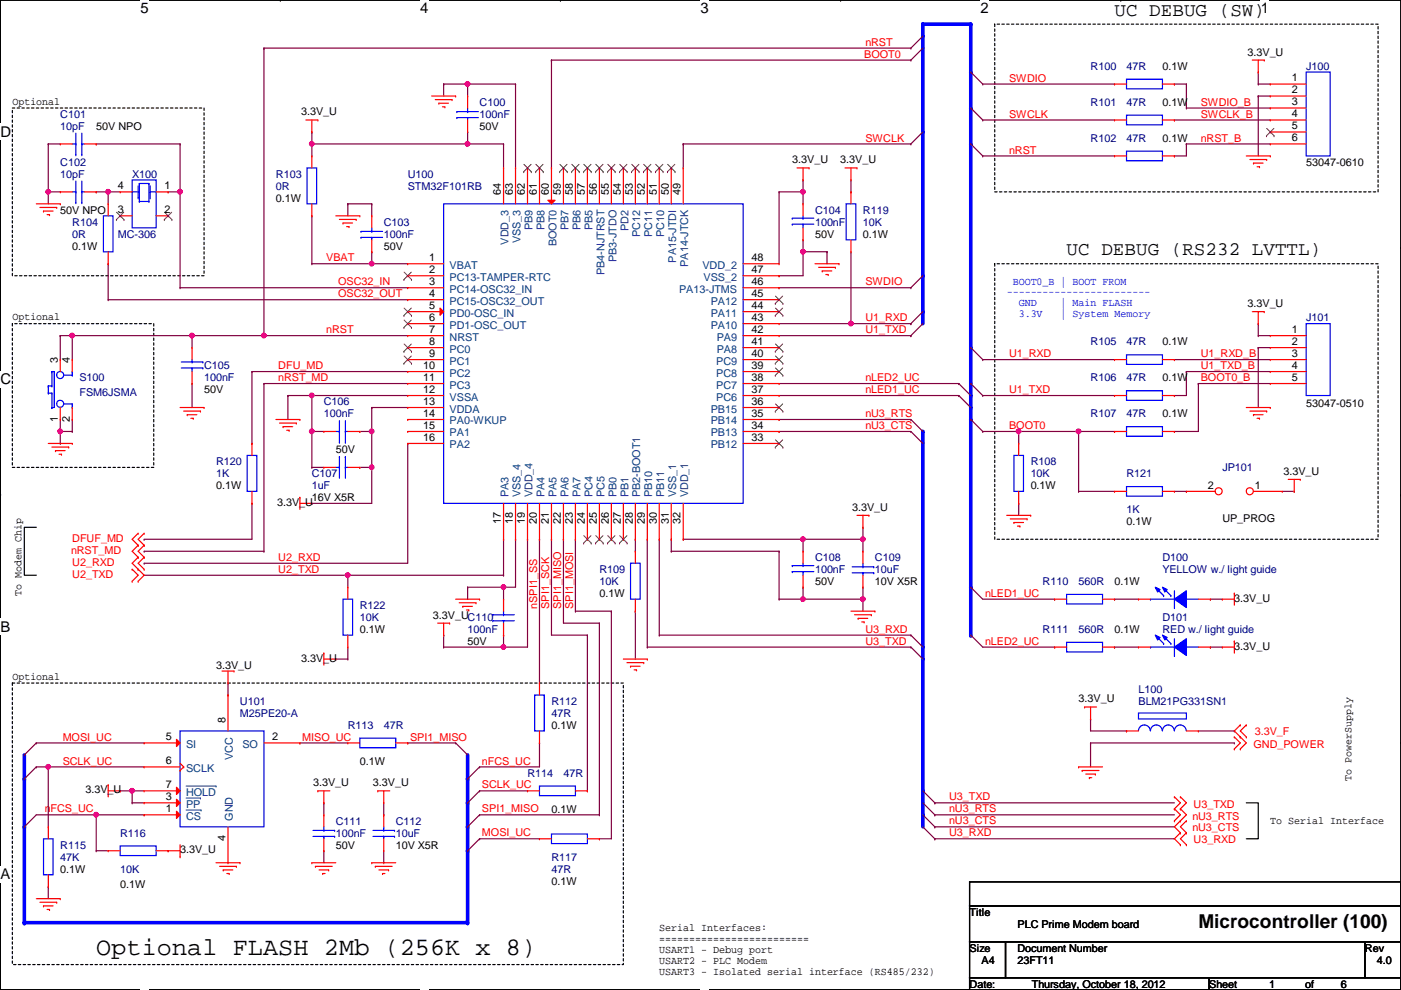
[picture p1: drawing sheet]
<svg xmlns="http://www.w3.org/2000/svg" width="297mm" height="210mm" viewBox="0 0 297 210" stroke-linecap="round" stroke-linejoin="round" font-family="sans-serif">
<defs><g id="words">
<text font-size="5.3" x="20.4" y="202.4">Optional FLASH 2Mb (256K x 8)</text>
<g font-size="4.1">
<text x="236.3" y="3.3">UC DEBUG (SW)</text>
<text x="226.1" y="54.1">UC DEBUG (RS232 LVTTL)</text>
<text x="254.1" y="196.8">Microcontroller (100)</text>
</g>
<g font-size="3.1">
<text x="29.8" y="2.8">5</text>
<text x="89.1" y="2.8">4</text>
<text x="148.5" y="2.8">3</text>
<text x="207.9" y="2.8">2</text>
<text x="267.3" y="2.8">1</text>
<text x=".1" y="29">D</text>
<text x=".1" y="81.5">C</text>
<text x=".1" y="133.9">B</text>
<text x=".1" y="186.4">A</text>
</g>
<g font-size="2.3" fill="#f00">
<text x="183.5" y="9.7">nRST</text>
<text x="183.2" y="12.2">BOOT0</text>
<text x="213.9" y="17.3">SWDIO</text>
<text x="254.6" y="22.4">SWDIO_B</text>
<text x="213.9" y="24.9">SWCLK</text>
<text x="254.6" y="24.9">SWCLK_B</text>
<text x="183.5" y="30">SWCLK</text>
<text x="213.9" y="32.6">nRST</text>
<text x="254.6" y="30">nRST_B</text>
<text x="69.2" y="55.4">VBAT</text>
<text x="71.7" y="60.5">OSC32_IN</text>
<text x="71.7" y="63">OSC32_OUT</text>
<text x="183.5" y="60.5">SWDIO</text>
<text x="69.2" y="70.7">nRST</text>
<text x="183.5" y="70.7">U1_TXD</text>
<text x="183.5" y="68.1">U1_RXD</text>
<text x="213.9" y="75.7">U1_RXD</text>
<text x="254.6" y="75.7">U1_RXD_B</text>
<text x="59" y="80.8">nRST_MD</text>
<text x="59" y="78.3">DFU_MD</text>
<text x="183.5" y="83.4">nLED1_UC</text>
<text x="183.5" y="80.8">nLED2_UC</text>
<text x="213.9" y="83.4">U1_TXD</text>
<text x="254.6" y="80.8">BOOT0_B</text>
<text x="254.6" y="78.3">U1_TXD_B</text>
<text x="183.5" y="88.4">nU3_RTS</text>
<text x="183.5" y="91">nU3_CTS</text>
<text x="213.9" y="91">BOOT0</text>
<text x="15.1" y="117.4">nRST_MD</text>
<text x="15.3" y="120">U2_RXD</text>
<text x="15.3" y="114.9">DFUF_MD</text>
<text x="59" y="118.9">U2_RXD</text>
<text x="15.3" y="122.5">U2_TXD</text>
<text x="59" y="121.5">U2_TXD</text>
<text x="113.9" y="129.1" transform="rotate(-90 113.9 129.1)">nSPI1_SS</text>
<text x="116.4" y="129.1" transform="rotate(-90 116.4 129.1)">SPI1_SCK</text>
<text x="119" y="129.1" transform="rotate(-90 119 129.1)">SPI1_MISO</text>
<text x="121.5" y="129.1" transform="rotate(-90 121.5 129.1)">SPI1_MOSI</text>
<text x="208.9" y="126.5">nLED1_UC</text>
<text x="183.5" y="136.7">U3_TXD</text>
<text x="183.5" y="134.2">U3_RXD</text>
<text x="208.9" y="136.7">nLED2_UC</text>
<text x="266" y="155.8">3.3V_F</text>
<text x="13.3" y="157">MOSI_UC</text>
<text x="64.1" y="157">MISO_UC</text>
<text x="86.9" y="157">SPI1_MISO</text>
<text x="265.8" y="158.6">GND_POWER</text>
<text x="13.3" y="162.1">SCLK_UC</text>
<text x="102.2" y="167.2">SCLK_UC</text>
<text x="102.2" y="162.1">nFCS_UC</text>
<text x="9.5" y="172.3">nFCS_UC</text>
<text x="102.2" y="172.3">SPI1_MISO</text>
<text x="201.2" y="169.7">U3_TXD</text>
<text x="201.2" y="172.3">nU3_RTS</text>
<text x="252.8" y="173.8">nU3_RTS</text>
<text x="253.1" y="171.3">U3_TXD</text>
<text x="102.2" y="177.3">MOSI_UC</text>
<text x="201.2" y="174.8">nU3_CTS</text>
<text x="201.2" y="177.3">U3_RXD</text>
<text x="252.8" y="176.1">nU3_CTS</text>
<text x="253.1" y="178.6">U3_RXD</text>
</g>
<g font-size="2.3">
<text x="264.5" y="11.8">3.3V_U</text>
<text x="246.5" y="14.8">0.1W</text>
<text x="273.9" y="17.3">1</text>
<text x="2.6" y="22.2">Optional</text>
<text x="246.5" y="22.4">0.1W</text>
<text x="273.9" y="19.8">2</text>
<text x="273.9" y="22.4">3</text>
<text x="20.4" y="27.5">50V NPO</text>
<text x="63.8" y="24.5">3.3V_U</text>
<text x="101.7" y="27.5">50V</text>
<text x="273.9" y="24.9">4</text>
<text x="273.9" y="27.4">5</text>
<text x="273.9" y="30">6</text>
<text x="168" y="34.6">3.3V_U</text>
<text x="178.1" y="34.6">3.3V_U</text>
<text x="246.5" y="30.1">0.1W</text>
<text x="276.9" y="35.1">53047-0610</text>
<text x="25" y="40.1">4</text>
<text x="34.9" y="40.1">1</text>
<text x="106.2" y="41.4" transform="rotate(-90 106.2 41.4)">64</text>
<text x="108.8" y="41.4" transform="rotate(-90 108.8 41.4)">63</text>
<text x="111.3" y="41.4" transform="rotate(-90 111.3 41.4)">62</text>
<text x="113.8" y="41.4" transform="rotate(-90 113.8 41.4)">61</text>
<text x="116.4" y="41.4" transform="rotate(-90 116.4 41.4)">60</text>
<text x="118.9" y="41.4" transform="rotate(-90 118.9 41.4)">59</text>
<text x="121.5" y="41.4" transform="rotate(-90 121.5 41.4)">58</text>
<text x="124" y="41.4" transform="rotate(-90 124 41.4)">57</text>
<text x="126.5" y="41.4" transform="rotate(-90 126.5 41.4)">56</text>
<text x="129.1" y="41.4" transform="rotate(-90 129.1 41.4)">55</text>
<text x="131.6" y="41.4" transform="rotate(-90 131.6 41.4)">54</text>
<text x="134.2" y="41.4" transform="rotate(-90 134.2 41.4)">53</text>
<text x="136.7" y="41.4" transform="rotate(-90 136.7 41.4)">52</text>
<text x="139.2" y="41.4" transform="rotate(-90 139.2 41.4)">51</text>
<text x="141.8" y="41.4" transform="rotate(-90 141.8 41.4)">50</text>
<text x="144.3" y="41.4" transform="rotate(-90 144.3 41.4)">49</text>
<text x="12.8" y="45.3">50V NPO</text>
<text x="25" y="45.2">3</text>
<text x="34.9" y="45.2">2</text>
<text x="58.5" y="42.8">0.1W</text>
<text x="15.3" y="52.9">0.1W</text>
<text x="81.4" y="52.9">50V</text>
<text x="172.8" y="50.4">50V</text>
<text x="183" y="50.4">0.1W</text>
<text x="91" y="55.4">1</text>
<text x="91" y="57.9">2</text>
<text x="159.3" y="57.9">47</text>
<text x="159.3" y="55.4">48</text>
<text x="91" y="60.5">3</text>
<text x="91" y="63">4</text>
<text x="91" y="65.5">5</text>
<text x="159.3" y="65.5">44</text>
<text x="159.3" y="63">45</text>
<text x="159.3" y="60.5">46</text>
<text x="264.5" y="65.1">3.3V_U</text>
<text x="2.6" y="67.9">Optional</text>
<text x="91" y="68.1">6</text>
<text x="91" y="70.6">7</text>
<text x="159.3" y="70.6">42</text>
<text x="159.3" y="68.1">43</text>
<text x="273.9" y="70.6">1</text>
<text x="12.2" y="77" transform="rotate(-90 12.2 77)">3</text>
<text x="14.8" y="77" transform="rotate(-90 14.8 77)">4</text>
<text x="91" y="73.2">8</text>
<text x="91" y="75.7">9</text>
<text x="159.3" y="73.2">41</text>
<text x="159.3" y="75.7">40</text>
<text x="246.5" y="73.2">0.1W</text>
<text x="273.9" y="73.2">2</text>
<text x="273.9" y="75.7">3</text>
<text x="43.3" y="83.4">50V</text>
<text x="89.7" y="83.3">12</text>
<text x="89.7" y="78.2">10</text>
<text x="89.7" y="80.8">11</text>
<text x="159.3" y="83.3">37</text>
<text x="159.3" y="80.8">38</text>
<text x="159.3" y="78.2">39</text>
<text x="246.5" y="80.9">0.1W</text>
<text x="273.9" y="78.2">4</text>
<text x="273.9" y="80.8">5</text>
<text x="12.2" y="89.5" transform="rotate(-90 12.2 89.5)">1</text>
<text x="14.8" y="89.5" transform="rotate(-90 14.8 89.5)">2</text>
<text x="89.7" y="85.9">13</text>
<text x="89.7" y="88.4">14</text>
<text x="159.3" y="88.4">35</text>
<text x="159.3" y="85.9">36</text>
<text x="246.5" y="88.5">0.1W</text>
<text x="276.9" y="86.2">53047-0510</text>
<text x="89.7" y="90.9">15</text>
<text x="89.7" y="93.5">16</text>
<text x="159.3" y="93.5">33</text>
<text x="159.3" y="90.9">34</text>
<text x="71.2" y="96.1">50V</text>
<text x="272.1" y="100.7">3.3V_U</text>
<text x="45.8" y="103.7">0.1W</text>
<text x="58.8" y="107.3">3.3V_U</text>
<text x="66.1" y="106.3">16V X5R</text>
<text x="218.5" y="103.7">0.1W</text>
<text x="256.1" y="103.6">2</text>
<text x="266" y="103.6">1</text>
<text x="106.2" y="111" transform="rotate(-90 106.2 111)">17</text>
<text x="108.8" y="111" transform="rotate(-90 108.8 111)">18</text>
<text x="111.3" y="111" transform="rotate(-90 111.3 111)">19</text>
<text x="113.8" y="111" transform="rotate(-90 113.8 111)">20</text>
<text x="116.4" y="111" transform="rotate(-90 116.4 111)">21</text>
<text x="118.9" y="111" transform="rotate(-90 118.9 111)">22</text>
<text x="121.5" y="111" transform="rotate(-90 121.5 111)">23</text>
<text x="124" y="111" transform="rotate(-90 124 111)">24</text>
<text x="126.5" y="111" transform="rotate(-90 126.5 111)">25</text>
<text x="129.1" y="111" transform="rotate(-90 129.1 111)">26</text>
<text x="131.6" y="111" transform="rotate(-90 131.6 111)">27</text>
<text x="134.2" y="111" transform="rotate(-90 134.2 111)">28</text>
<text x="136.7" y="111" transform="rotate(-90 136.7 111)">29</text>
<text x="139.2" y="111" transform="rotate(-90 139.2 111)">30</text>
<text x="141.8" y="111" transform="rotate(-90 141.8 111)">31</text>
<text x="144.3" y="111" transform="rotate(-90 144.3 111)">32</text>
<text x="180.7" y="108.3">3.3V_U</text>
<text x="238.8" y="111.3">0.1W</text>
<text x="259.2" y="110.6">UP_PROG</text>
<text x="172.8" y="124">50V</text>
<text x="185.5" y="124">10V X5R</text>
<text x="236.3" y="124">0.1W</text>
<text x="4.6" y="126.3" transform="rotate(-90 4.6 126.3)">To Modem Chip</text>
<text x="91.8" y="131.1">3.3V_UC110</text>
<text x="127.1" y="126.6">0.1W</text>
<text x="261.7" y="127.6">3.3V_U</text>
<text x="76.3" y="134.2">0.1W</text>
<text x="99.1" y="136.7">50V</text>
<text x="236.3" y="134.2">0.1W</text>
<text x="261.7" y="137.8">3.3V_U</text>
<text x="45.8" y="141.8">3.3V_U</text>
<text x="63.8" y="140.3">3.3V_U</text>
<text x="2.6" y="144.1">Optional</text>
<text x="228.7" y="148.9">3.3V_U</text>
<text x="47.8" y="153.2" transform="rotate(-90 47.8 153.2)">8</text>
<text x="116.9" y="154.5">0.1W</text>
<text x="35.1" y="157">5</text>
<text x="57.7" y="157">2</text>
<text x="35.1" y="167.1">7</text>
<text x="35.1" y="162.1">6</text>
<text x="66.4" y="166.7">3.3V_U</text>
<text x="76.3" y="162.1">0.1W</text>
<text x="79.1" y="166.7">3.3V_U</text>
<text x="286.5" y="165.7" transform="rotate(-90 286.5 165.7)">To PowerSupply</text>
<text x="18.1" y="168.2">3.3V_U</text>
<text x="35.1" y="169.7">3</text>
<text x="35.1" y="172.2">1</text>
<text x="116.9" y="172.3">0.1W</text>
<text x="47.8" y="178.4" transform="rotate(-90 47.8 178.4)">4</text>
<text x="71.2" y="179.9">50V</text>
<text x="83.9" y="179.9">10V X5R</text>
<text x="269.3" y="174.6">To Serial Interface</text>
<text x="12.8" y="185">0.1W</text>
<text x="38.2" y="180.9">3.3V_U</text>
<text x="25.5" y="188.3">0.1W</text>
<text x="116.9" y="187.5">0.1W</text>
<text x="139.8" y="197.5">Serial Interfaces:</text>
<text x="205.6" y="194.1">Title</text>
<text x="215.7" y="196.7">PLC Prime Modem board</text>
<text x="139.8" y="199.8">=========================</text>
<text x="139.8" y="202.1">USART1 - Debug port</text>
<text x="205.6" y="201.8">Size</text>
<text x="215.7" y="201.8">Document Number</text>
<text x="289.4" y="201.8">Rev</text>
<text x="139.8" y="204.3">USART2 - PLC Modem</text>
<text x="139.8" y="206.6">USART3 - Isolated serial interface (RS485/232)</text>
<text x="205.6" y="209.4">Date:</text>
<text x="208.1" y="204.3">A4</text>
<text x="215.7" y="204.3">23FT11</text>
<text x="218.8" y="209.4">Thursday, October 18, 2012</text>
<text x="256.4" y="209.4">Sheet</text>
<text x="269.1" y="209.4">1</text>
<text x="276.7" y="209.4">of</text>
<text x="284.3" y="209.4">6</text>
<text x="291.9" y="204.3">4.0</text>
</g>
<g font-size="2.3" fill="#000080">
<text x="231.2" y="14.8">R100</text>
<text x="238.8" y="14.8">47R</text>
<text x="276.9" y="14.8">J100</text>
<text x="101.7" y="22.4">C100</text>
<text x="231.2" y="22.4">R101</text>
<text x="238.8" y="22.4">47R</text>
<text x="12.8" y="25">C101</text>
<text x="12.8" y="27.5">10pF</text>
<text x="101.7" y="25">100nF</text>
<text x="12.8" y="35.1">C102</text>
<text x="231.2" y="30.1">R102</text>
<text x="238.8" y="30.1">47R</text>
<text x="12.8" y="37.7">10pF</text>
<text x="28" y="37.7">X100</text>
<text x="58.5" y="37.7">R103</text>
<text x="58.5" y="40.2">0R</text>
<text x="86.4" y="37.7">U100</text>
<text x="86.4" y="40.2">STM32F101RB</text>
<text x="15.3" y="47.8">R104</text>
<text x="81.4" y="47.8">C103</text>
<text x="172.8" y="45.3">C104</text>
<text x="172.8" y="47.8">100nF</text>
<text x="183" y="45.3">R119</text>
<text x="183" y="47.8">10K</text>
<text x="15.3" y="50.4">0R</text>
<text x="25" y="50.4">MC-306</text>
<text x="81.4" y="50.4">100nF</text>
<text x="276.9" y="68.2">J101</text>
<text x="231.2" y="73.2">R105</text>
<text x="238.8" y="73.2">47R</text>
<text x="16.8" y="80.9">S100</text>
<text x="16.8" y="83.9">FSM6JSMA</text>
<text x="43.3" y="78.3">C105</text>
<text x="43.3" y="80.9">100nF</text>
<text x="231.2" y="80.9">R106</text>
<text x="238.8" y="80.9">47R</text>
<text x="68.7" y="85.9">C106</text>
<text x="68.7" y="88.5">100nF</text>
<text x="231.2" y="88.5">R107</text>
<text x="238.8" y="88.5">47R</text>
<text x="45.8" y="98.6">R120</text>
<text x="45.8" y="101.2">1K</text>
<text x="66.1" y="101.2">C107</text>
<text x="218.5" y="98.6">R108</text>
<text x="218.5" y="101.2">10K</text>
<text x="238.8" y="101.2">R121</text>
<text x="259.2" y="99.9">JP101</text>
<text x="66.1" y="103.7">1uF</text>
<text x="238.8" y="108.8">1K</text>
<text x="172.8" y="119">C108</text>
<text x="185.5" y="119">C109</text>
<text x="246.5" y="119">D100</text>
<text x="127.1" y="121.5">R109</text>
<text x="127.1" y="124">10K</text>
<text x="172.8" y="121.5">100nF</text>
<text x="185.5" y="121.5">10uF</text>
<text x="221.1" y="124">R110</text>
<text x="228.7" y="124">560R</text>
<text x="246.5" y="121.5">YELLOW w./ light guide</text>
<text x="76.3" y="129.1">R122</text>
<text x="76.3" y="131.7">10K</text>
<text x="246.5" y="131.7">D101</text>
<text x="99.1" y="134.2">100nF</text>
<text x="221.1" y="134.2">R111</text>
<text x="228.7" y="134.2">560R</text>
<text x="246.5" y="134.2">RED w./ light guide</text>
<text x="50.9" y="149.4">U101</text>
<text x="116.9" y="149.4">R112</text>
<text x="241.4" y="146.9">L100</text>
<text x="241.4" y="149.4">BLM21PG331SN1</text>
<text x="50.9" y="152">M25PE20-A</text>
<text x="73.7" y="154.5">R113</text>
<text x="81.4" y="154.5">47R</text>
<text x="116.9" y="152">47R</text>
<text x="111.8" y="164.7">R114</text>
<text x="119.5" y="164.7">47R</text>
<text x="12.8" y="179.9">R115</text>
<text x="25.5" y="177.4">R116</text>
<text x="71.2" y="174.8">C111</text>
<text x="71.2" y="177.4">100nF</text>
<text x="83.9" y="174.8">C112</text>
<text x="83.9" y="177.4">10uF</text>
<text x="12.8" y="182.5">47K</text>
<text x="25.5" y="185">10K</text>
<text x="116.9" y="182.5">R117</text>
<text x="116.9" y="185">47R</text>
</g>
<g font-size="2.3" fill="#004080">
<text x="107.8" y="51.9" transform="rotate(-90 107.8 51.9)">VDD_3</text>
<text x="110.4" y="51.6" transform="rotate(-90 110.4 51.6)">VSS_3</text>
<text x="112.9" y="48.8" transform="rotate(-90 112.9 48.8)">PB9</text>
<text x="115.4" y="48.8" transform="rotate(-90 115.4 48.8)">PB8</text>
<text x="118" y="52.2" transform="rotate(-90 118 52.2)">BOOT0</text>
<text x="120.5" y="48.8" transform="rotate(-90 120.5 48.8)">PB7</text>
<text x="123.1" y="48.8" transform="rotate(-90 123.1 48.8)">PB6</text>
<text x="125.6" y="48.8" transform="rotate(-90 125.6 48.8)">PB5</text>
<text x="133.2" y="48.9" transform="rotate(-90 133.2 48.9)">PD2</text>
<text x="135.8" y="50.2" transform="rotate(-90 135.8 50.2)">PC12</text>
<text x="138.3" y="50.2" transform="rotate(-90 138.3 50.2)">PC11</text>
<text x="140.8" y="50.2" transform="rotate(-90 140.8 50.2)">PC10</text>
<text x="95.3" y="57">VBAT</text>
<text x="95.3" y="59.5">PC13-TAMPER-RTC</text>
<text x="128.1" y="58.3" transform="rotate(-90 128.1 58.3)">PB4-NJTRST</text>
<text x="130.7" y="55.5" transform="rotate(-90 130.7 55.5)">PB3-JTDO</text>
<text x="143.4" y="55.7" transform="rotate(-90 143.4 55.7)">PA15-JTDI</text>
<text x="145.9" y="56.6" transform="rotate(-90 145.9 56.6)">PA14-JTCK</text>
<text x="148.9" y="57">VDD_2</text>
<text x="149.2" y="59.5">VSS_2</text>
<text x="95.3" y="62.1">PC14-OSC32_IN</text>
<text x="95.3" y="64.6">PC15-OSC32_OUT</text>
<text x="144" y="62.1">PA13-JTMS</text>
<text x="150.7" y="64.6">PA12</text>
<text x="95.3" y="67.1">PD0-OSC_IN</text>
<text x="95.3" y="69.7">PD1-OSC_OUT</text>
<text x="150.7" y="69.7">PA10</text>
<text x="150.7" y="67.1">PA11</text>
<text x="95.3" y="72.2">NRST</text>
<text x="95.3" y="74.8">PC0</text>
<text x="95.3" y="77.3">PC1</text>
<text x="151.8" y="77.3">PC9</text>
<text x="152" y="74.8">PA8</text>
<text x="152" y="72.2">PA9</text>
<text x="95.3" y="79.8">PC2</text>
<text x="95.3" y="82.4">PC3</text>
<text x="151.8" y="82.4">PC7</text>
<text x="151.8" y="79.8">PC8</text>
<text x="95.3" y="84.9">VSSA</text>
<text x="95.3" y="87.5">VDDA</text>
<text x="150.7" y="87.5">PB15</text>
<text x="151.8" y="84.9">PC6</text>
<text x="95.3" y="90">PA0-WKUP</text>
<text x="95.3" y="92.5">PA1</text>
<text x="95.3" y="95.1">PA2</text>
<text x="150.7" y="95.1">PB12</text>
<text x="150.7" y="92.5">PB13</text>
<text x="150.7" y="90">PB14</text>
<text x="107.8" y="105.5" transform="rotate(-90 107.8 105.5)">PA3</text>
<text x="110.4" y="105.5" transform="rotate(-90 110.4 105.5)">VSS_4</text>
<text x="112.9" y="105.5" transform="rotate(-90 112.9 105.5)">VDD_4</text>
<text x="115.4" y="105.5" transform="rotate(-90 115.4 105.5)">PA4</text>
<text x="118" y="105.5" transform="rotate(-90 118 105.5)">PA5</text>
<text x="120.5" y="105.5" transform="rotate(-90 120.5 105.5)">PA6</text>
<text x="123.1" y="105.5" transform="rotate(-90 123.1 105.5)">PA7</text>
<text x="125.6" y="105.5" transform="rotate(-90 125.6 105.5)">PC4</text>
<text x="128.1" y="105.5" transform="rotate(-90 128.1 105.5)">PC5</text>
<text x="130.7" y="105.5" transform="rotate(-90 130.7 105.5)">PB0</text>
<text x="133.2" y="105.5" transform="rotate(-90 133.2 105.5)">PB1</text>
<text x="135.8" y="105.5" transform="rotate(-90 135.8 105.5)">PB2-BOOT1</text>
<text x="138.3" y="105.5" transform="rotate(-90 138.3 105.5)">PB10</text>
<text x="140.8" y="105.5" transform="rotate(-90 140.8 105.5)">PB11</text>
<text x="143.4" y="105.5" transform="rotate(-90 143.4 105.5)">VSS_1</text>
<text x="145.9" y="105.5" transform="rotate(-90 145.9 105.5)">VDD_1</text>
<text x="39.5" y="158.6">SI</text>
<text x="49.4" y="161.1" transform="rotate(-90 49.4 161.1)">VCC</text>
<text x="51.4" y="158.6">SO</text>
<text x="39.5" y="163.7">SCLK</text>
<text x="39.5" y="168.7">HOLD</text>
<text x="39.5" y="171.3">PP</text>
<text x="39.5" y="173.8">CS</text>
<text x="49.4" y="174" transform="rotate(-90 49.4 174)">GND</text>
</g>
<g font-size="2.3" fill="#00f">
<text x="213.4" y="62.6">------------------------</text>
<text x="214.7" y="60.3">BOOT0_B | BOOT FROM</text>
<text x="216" y="64.9">GND</text>
<text x="224.9" y="64.9">| Main FLASH</text>
<text x="216" y="67.2">3.3V</text>
<text x="224.9" y="67.2">| System Memory</text>
</g>
</g></defs>
<path d="M.1 0h296.9v209.8h-296.9z" fill="none" stroke="#000" stroke-width=".25"/>
<g fill="#fff">
<path d="M29.8 0h1.7v3.5h-1.7z"/>
<path d="M29.8 209.8l1.7 .1z"/>
</g>
<path d="M59.4 0h.1M59.4 209.8h.1" fill="none" stroke="#000" stroke-width=".25"/>
<g fill="#fff">
<path d="M89.1 0h1.7v3.5h-1.7z"/>
<path d="M89.1 209.8l1.7 .1z"/>
</g>
<path d="M118.8 0h.1M118.8 209.8h.1" fill="none" stroke="#000" stroke-width=".25"/>
<g fill="#fff">
<path d="M148.5 0h1.7v3.5h-1.7z"/>
<path d="M148.5 209.8l1.7 .1z"/>
</g>
<path d="M178.2 0h.1M178.2 209.8h.1" fill="none" stroke="#000" stroke-width=".25"/>
<g fill="#fff">
<path d="M207.9 0h1.7v3.5h-1.7z"/>
<path d="M207.9 209.8l1.7 .1z"/>
</g>
<path d="M237.6 0h.1M237.6 209.8h.1" fill="none" stroke="#000" stroke-width=".25"/>
<g fill="#fff">
<path d="M267.3 0h1.7v3.5h-1.7z"/>
<path d="M267.3 209.8l1.7 .1z"/>
<path d="M.1 26.2h2.2v3.5h-2.2z"/>
<path d="M297 26.2l.1 3.5z"/>
<path d="M.1 78.7h2.2v3.5h-2.2z"/>
<path d="M297 78.7l.1 3.5z"/>
</g>
<path d="M.1 52.5h.1M297 52.5h.1" fill="none" stroke="#000" stroke-width=".25"/>
<g fill="#fff">
<path d="M.1 131.1h2.1v3.5h-2.1z"/>
<path d="M297 131.1l.1 3.5z"/>
</g>
<path d="M.1 104.9h.1M297 104.9h.1" fill="none" stroke="#000" stroke-width=".25"/>
<path d="M.1 104.9h.1M297 104.9h.1" fill="none" stroke="#000" stroke-width=".21"/>
<g fill="#fff">
<path d="M.1 183.6h2.1v3.5h-2.1z"/>
<path d="M297 183.6l.1 3.5z"/>
</g>
<path d="M7.7 111.8h-2.5v10.2h2.5M.1 157.4h.1M297 157.4h.1M264.2 170.2h2.6v7.6h-2.6" fill="none" stroke="#000" stroke-width=".25"/>
<path d="M210.9 5.1h81.3v35.6h-81.3zM2.6 22.9h40.7v35.6h-40.7zM210.9 55.9h81.3v58.4h-81.3zM2.6 68.6h30v30.5h-30zM2.6 144.8h129.6v59.7h-129.6z" fill="none" stroke="#000" stroke-width=".25" stroke-dasharray=".5 .5"/>
<path d="M170.3 38.1h.1M170.3 38.1v2.6M165.2 58.5h.1M165.2 58.5h5.1M165.2 40.7h5.1M170.3 40.7h.1" fill="none" stroke="#800040" stroke-width=".25"/>
<circle cx="170.2" cy="40.7" r=".49" fill="#f0f"/>
<circle cx="170.2" cy="40.7" r=".49" fill="none" stroke="#f0f" stroke-width=".25"/>
<path d="M170.3 50.8h.1M170.3 50.8v2.6" fill="none" stroke="#800040" stroke-width=".25"/>
<circle cx="170.2" cy="53.4" r=".49" fill="#f0f"/>
<circle cx="170.2" cy="53.4" r=".49" fill="none" stroke="#f0f" stroke-width=".25"/>
<g fill="none" stroke="#800040" stroke-width=".25">
<path d="M170.3 40.7h.1M170.3 40.7v2.5M175.3 53.4h.1M175.3 53.4v2.5M170.3 114.3h.1M170.3 114.3h12.7M183 114.3h.1M183 114.3v2.6M165.2 127h.1M165.2 127h5.1M183 124.5h.1M183 127h.1"/>
<path d="M183 124.5v5.1"/>
</g>
<circle cx="182.9" cy="127" r=".49" fill="#f0f"/>
<circle cx="182.9" cy="127" r=".49" fill="none" stroke="#f0f" stroke-width=".25"/>
<path d="M183 111.8h.1M183 111.8v2.5" fill="none" stroke="#800040" stroke-width=".25"/>
<circle cx="182.9" cy="114.3" r=".49" fill="#f0f"/>
<circle cx="182.9" cy="114.3" r=".49" fill="none" stroke="#f0f" stroke-width=".25"/>
<path d="M66.1 30.5h.1M66.1 30.5h33" fill="none" stroke="#800040" stroke-width=".25"/>
<circle cx="99.1" cy="30.5" r=".49" fill="#f0f"/>
<circle cx="99.1" cy="30.5" r=".49" fill="none" stroke="#f0f" stroke-width=".25"/>
<circle cx="66.1" cy="30.5" r=".49" fill="#f0f"/>
<circle cx="66.1" cy="30.5" r=".49" fill="none" stroke="#f0f" stroke-width=".25"/>
<path d="M94.1 17.8h.1M94.1 17.8h5M94.1 17.8v2.6M99.1 17.8h.1M99.1 17.8v2.6M99.1 28h.1M99.1 30.5h.1M99.1 28v2.5M99.1 30.5h7.7" fill="none" stroke="#800040" stroke-width=".25"/>
<circle cx="99.1" cy="17.8" r=".49" fill="#f0f"/>
<circle cx="99.1" cy="17.8" r=".49" fill="none" stroke="#f0f" stroke-width=".25"/>
<path d="M99.1 17.8h.1M99.1 17.8h10.2M66.1 28h.1M66.1 28v2.5M61 83.9h.1M61 83.9h25.4M66.1 83.9h.1M66.1 106.7h.1M66.1 106.7h12.7" fill="none" stroke="#800040" stroke-width=".25"/>
<circle cx="66.1" cy="83.8" r=".49" fill="#f0f"/>
<circle cx="66.1" cy="83.8" r=".49" fill="none" stroke="#f0f" stroke-width=".25"/>
<path d="M15.3 71.2h.1M15.3 71.2h25.4M61 83.9h.1M61 83.9v5M66.1 83.9h.1M66.1 83.9v7.6" fill="none" stroke="#800040" stroke-width=".25"/>
<circle cx="40.7" cy="71.1" r=".49" fill="#f0f"/>
<circle cx="40.7" cy="71.1" r=".49" fill="none" stroke="#f0f" stroke-width=".25"/>
<circle cx="15.3" cy="71.1" r=".49" fill="#f0f"/>
<circle cx="15.3" cy="71.1" r=".49" fill="none" stroke="#f0f" stroke-width=".25"/>
<path d="M208.4 17.8h.1M208.4 17.8h27.9M144.9 30.5h.1M144.9 30.5h48.2M208.4 25.4h.1M208.4 25.4h27.9M165.2 61h.1M165.2 68.6h15.2M165.2 71.2h27.9M165.2 61h27.9M180.4 68.6h.1M193.1 71.2h.1" fill="none" stroke="#800040" stroke-width=".25"/>
<path d="M195.7 5.1v2.6" fill="none" stroke="#00f" stroke-width=".76"/>
<circle cx="195.7" cy="5.1" r=".38" fill="#00f"/>
<path d="M195.7 10.2v17.8" fill="none" stroke="#00f" stroke-width=".76"/>
<circle cx="195.7" cy="28" r=".38" fill="#00f"/>
<path d="M195.7 5.1h10.1" fill="none" stroke="#00f" stroke-width=".76"/>
<circle cx="195.7" cy="5.1" r=".38" fill="#00f"/>
<path d="M205.8 5.1v10.2" fill="none" stroke="#00f" stroke-width=".76"/>
<circle cx="205.8" cy="5.1" r=".38" fill="#00f"/>
<path d="M195.7 58.5v7.6" fill="none" stroke="#00f" stroke-width=".76"/>
<circle cx="195.7" cy="58.5" r=".38" fill="#00f"/>
<path d="M116.9 12.7h.1M116.9 12.7h76.2M12.8 91.5h.1M12.8 91.5h2.5" fill="none" stroke="#800040" stroke-width=".25"/>
<path d="M205.8 30.5v43.2" fill="none" stroke="#00f" stroke-width=".76"/>
<circle cx="205.8" cy="30.5" r=".38" fill="#00f"/>
<path d="M56 10.2h.1M56 10.2v61M56 10.2h137.1M66.1 30.5h.1M66.1 30.5v2.6" fill="none" stroke="#800040" stroke-width=".25"/>
<path d="M195.7 7.7v2.5" fill="none" stroke="#00f" stroke-width=".76"/>
<circle cx="195.7" cy="7.7" r=".38" fill="#00f"/>
<path d="M208.4 33.1h.1M208.4 33.1h27.9" fill="none" stroke="#800040" stroke-width=".25"/>
<path d="M205.8 22.9v7.6" fill="none" stroke="#00f" stroke-width=".76"/>
<circle cx="205.8" cy="22.9" r=".38" fill="#00f"/>
<g fill="none" stroke="#800040" stroke-width=".25">
<path d="M116.9 12.7h.1M116.9 12.7v22.9M266.8 15.3h.1M266.8 15.3v2.5M165.2 91.5h.1M165.2 88.9h.1M165.2 91.5h27.9M165.2 88.9h27.9M30.6 119.4h.1M30.6 116.9h.1M30.6 114.3h.1M30.6 119.4h55.8"/>
<path d="M30.6 116.9h25.4M30.6 114.3h22.8M137.2 137.2h.1M137.2 137.2h55.9M139.8 134.7h.1M139.8 134.7h53.3M198.2 170.2h.1M198.2 172.8h.1M198.2 175.3h.1M198.2 177.8h.1M198.2 170.2h50.8M198.2 172.8h50.8"/>
<path d="M198.2 175.3h50.8M198.2 177.8h50.8"/>
</g>
<path d="M195.7 172.8v2.5" fill="none" stroke="#00f" stroke-width=".76"/>
<circle cx="195.7" cy="172.8" r=".38" fill="#00f"/>
<path d="M109.3 17.8h.1M109.3 17.8v17.8M106.8 30.5h.1M106.8 30.5v5.1M66.1 55.9h.1M66.1 55.9h12.7M73.7 43.2h.1M73.7 43.2h5.1M73.7 43.2v2.6M78.8 43.2h.1M78.8 43.2v2.6" fill="none" stroke="#800040" stroke-width=".25"/>
<circle cx="78.8" cy="55.9" r=".49" fill="#f0f"/>
<circle cx="78.8" cy="55.9" r=".49" fill="none" stroke="#f0f" stroke-width=".25"/>
<path d="M78.8 53.4h.1M78.8 55.9h.1M78.8 53.4v2.5M78.8 55.9h7.6" fill="none" stroke="#800040" stroke-width=".25"/>
<path d="M195.7 139.7v28" fill="none" stroke="#00f" stroke-width=".76"/>
<circle cx="195.7" cy="167.7" r=".38" fill="#00f"/>
<path d="M144.9 114.3h.1M144.9 114.3h25.4" fill="none" stroke="#800040" stroke-width=".25"/>
<circle cx="170.2" cy="114.3" r=".49" fill="#f0f"/>
<circle cx="170.2" cy="114.3" r=".49" fill="none" stroke="#f0f" stroke-width=".25"/>
<path d="M38.2 40.7h.1M38.2 40.7v20.3M38.2 61h.1M38.2 61h48.2M134.7 114.3h.1M134.7 114.3v2.6M134.7 129.6h.1M134.7 129.6v10.1" fill="none" stroke="#800040" stroke-width=".25"/>
<circle cx="38.2" cy="40.7" r=".49" fill="#f0f"/>
<circle cx="38.2" cy="40.7" r=".49" fill="none" stroke="#f0f" stroke-width=".25"/>
<path d="M10.2 30.5h.1M10.2 30.5h2.6M10.2 30.5v10.2M20.4 30.5h.1M20.4 30.5h17.8M38.2 30.5h.1M38.2 30.5v10.2h-2.6M10.2 40.7h.1M10.2 40.7h2.6M20.4 40.7h.1M20.4 40.7h2.5M35.6 40.7h.1" fill="none" stroke="#800040" stroke-width=".25"/>
<circle cx="10.2" cy="40.7" r=".49" fill="#f0f"/>
<circle cx="10.2" cy="40.7" r=".49" fill="none" stroke="#f0f" stroke-width=".25"/>
<path d="M10.2 40.7h.1M10.2 40.7v2.5M22.9 40.7h.1M22.9 40.7v2.5M22.9 40.7h2.6" fill="none" stroke="#800040" stroke-width=".25"/>
<circle cx="22.9" cy="40.7" r=".49" fill="#f0f"/>
<circle cx="22.9" cy="40.7" r=".49" fill="none" stroke="#f0f" stroke-width=".25"/>
<g fill="none" stroke="#800040" stroke-width=".25">
<path d="M249 17.8h.1M249 17.8h2.5M251.5 17.8h.1M251.5 17.8v5.1M266.8 17.8h.1M266.8 17.8h2.5M249 25.4h.1M249 33.1h.1M249 25.4h20.3M251.5 30.5h.1M251.5 22.9h.1M251.5 30.5v2.6h-2.5"/>
<path d="M251.5 30.5h17.8M251.5 22.9h17.8M266.8 20.4h.1M266.8 20.4h2.5M266.8 20.4v12.7M165.2 40.7h.1M165.2 40.7v15.2M170.3 53.4h.1M170.3 53.4v5.1"/>
</g>
<path d="M205.8 15.3v7.6" fill="none" stroke="#00f" stroke-width=".76"/>
<circle cx="205.8" cy="15.3" r=".38" fill="#00f"/>
<g fill="none" stroke="#800040" stroke-width=".25">
<path d="M144.9 30.5h.1M144.9 30.5v5.1M266.8 68.6h.1M266.8 73.7h.1M266.8 71.2h.1M266.8 68.6v2.6M266.8 73.7v12.7M266.8 73.7h2.5M266.8 71.2h2.5M216 91.5h.1M216 91.5v2.5M216 91.5h12.7"/>
<path d="M228.7 91.5h.1"/>
</g>
<circle cx="216" cy="91.5" r=".49" fill="#f0f"/>
<circle cx="216" cy="91.5" r=".49" fill="none" stroke="#f0f" stroke-width=".25"/>
<circle cx="228.7" cy="91.5" r=".49" fill="#f0f"/>
<circle cx="228.7" cy="91.5" r=".49" fill="none" stroke="#f0f" stroke-width=".25"/>
<g fill="none" stroke="#800040" stroke-width=".25">
<path d="M208.4 76.2h.1M208.4 76.2h27.9M249 76.2h.1M249 76.2h20.3M251.5 78.8h.1M251.5 78.8v5.1h-2.5M251.5 78.8h17.8M208.4 83.9h.1M208.4 91.5h.1M208.4 91.5h7.6M208.4 83.9h27.9M249 91.5h.1"/>
<path d="M249 83.9h.1M254.1 81.3h.1M254.1 81.3v10.2h-5.1M254.1 81.3h15.2M216 106.7h.1M216 106.7v2.6"/>
</g>
<path d="M205.8 73.7v7.6" fill="none" stroke="#00f" stroke-width=".76"/>
<circle cx="205.8" cy="73.7" r=".38" fill="#00f"/>
<path d="M205.8 81.3v2.6" fill="none" stroke="#00f" stroke-width=".76"/>
<circle cx="205.8" cy="83.9" r=".38" fill="#00f"/>
<path d="M195.7 66.1v2.5" fill="none" stroke="#00f" stroke-width=".76"/>
<circle cx="195.7" cy="66.1" r=".38" fill="#00f"/>
<path d="M195.7 94v43.2" fill="none" stroke="#00f" stroke-width=".76"/>
<circle cx="195.7" cy="137.2" r=".38" fill="#00f"/>
<path d="M195.7 170.2v2.6" fill="none" stroke="#00f" stroke-width=".76"/>
<circle cx="195.7" cy="172.8" r=".38" fill="#00f"/>
<path d="M195.7 167.7v2.5" fill="none" stroke="#00f" stroke-width=".76"/>
<circle cx="195.7" cy="167.7" r=".38" fill="#00f"/>
<path d="M195.7 91.5v2.5" fill="none" stroke="#00f" stroke-width=".76"/>
<circle cx="195.7" cy="91.5" r=".38" fill="#00f"/>
<g fill="none" stroke="#800040" stroke-width=".25">
<path d="M86.4 94h.1M86.4 94v25.4M109.3 114.3h.1M109.3 114.3v10.2M137.2 114.3h.1M137.2 114.3v22.9M139.8 114.3h.1M139.8 114.3v20.4M94.1 134.7h.1M94.1 137.2h.1M94.1 134.7v2.5M99.1 124.5h.1"/>
<path d="M99.1 124.5h7.7M106.8 134.7h.1M106.8 124.5h.1M106.8 134.7v2.5h-12.7M106.8 124.5v2.5"/>
</g>
<circle cx="106.7" cy="124.5" r=".49" fill="#f0f"/>
<circle cx="106.7" cy="124.5" r=".49" fill="none" stroke="#f0f" stroke-width=".25"/>
<path d="M99.1 124.5h.1M99.1 124.5v2.5M106.8 124.5h.1M106.8 137.2h.1M106.8 124.5h2.5M106.8 137.2h5" fill="none" stroke="#800040" stroke-width=".25"/>
<circle cx="106.7" cy="137.2" r=".49" fill="#f0f"/>
<circle cx="106.7" cy="137.2" r=".49" fill="none" stroke="#f0f" stroke-width=".25"/>
<g fill="none" stroke="#800040" stroke-width=".25">
<path d="M22.9 55.9h.1M22.9 55.9v7.6M66.1 45.8h.1M66.1 45.8v10.1M12.8 71.2h.1M12.8 71.2h2.5M12.8 71.2v5M22.9 63.5h.1M22.9 63.5h63.5M53.4 78.8h.1M53.4 78.8v15.2M53.4 78.8h33"/>
<path d="M53.4 94h.1M56 81.3h.1M56 81.3v35.6M56 81.3h30.4M78.8 86.4h.1M78.8 86.4v5.1M56 116.9h.1M106.8 114.3h.1M106.8 114.3v7.7M111.8 114.3h.1M111.8 114.3v22.9M170.3 114.3h.1"/>
<path d="M170.3 114.3v2.6M30.6 122h43.1M73.7 122h.1"/>
</g>
<circle cx="78.8" cy="91.5" r=".49" fill="#f0f"/>
<circle cx="78.8" cy="91.5" r=".49" fill="none" stroke="#f0f" stroke-width=".25"/>
<path d="M66.1 99.1h.1M66.1 99.1h2.6M76.3 99.1h.1M76.3 99.1h2.5M78.8 86.4h.1M78.8 99.1h.1M78.8 86.4h7.6M78.8 99.1v7.6" fill="none" stroke="#800040" stroke-width=".25"/>
<circle cx="78.8" cy="99.1" r=".49" fill="#f0f"/>
<circle cx="78.8" cy="99.1" r=".49" fill="none" stroke="#f0f" stroke-width=".25"/>
<path d="M66.1 91.5h.1M66.1 91.5h2.6M76.3 91.5h.1M76.3 91.5h2.5M78.8 91.5h.1M78.8 91.5v7.6" fill="none" stroke="#800040" stroke-width=".25"/>
<circle cx="66.1" cy="91.5" r=".49" fill="#f0f"/>
<circle cx="66.1" cy="91.5" r=".49" fill="none" stroke="#f0f" stroke-width=".25"/>
<g fill="none" stroke="#800040" stroke-width=".25">
<path d="M66.1 91.5h.1M66.1 91.5v7.6M7.7 157.5h.1M7.7 157.5h22.9M63.6 157.5h.1M63.6 157.5h10.1M7.7 162.6h.1M7.7 172.8h12.7M7.7 162.6h22.9M10.2 162.6h.1M10.2 162.6v12.7M20.4 172.8h.1"/>
<path d="M25.5 167.7h.1M25.5 167.7h2.5M28 167.7h.1M28 167.7v2.5M68.7 180.4h.1M68.7 180.4v2.5"/>
</g>
<circle cx="10.2" cy="162.6" r=".49" fill="#f0f"/>
<circle cx="10.2" cy="162.6" r=".49" fill="none" stroke="#f0f" stroke-width=".25"/>
<g fill="none" stroke="#800040" stroke-width=".25">
<path d="M114.4 114.3h.1M114.4 114.3v30.5M116.9 114.3h.1M116.9 114.3v20.4M119.5 114.3h.1M119.5 114.3v17.8h7.6M122 114.3h.1M122 114.3v15.3M122 129.6h.1M122 129.6h7.6M127.1 132.1h.1M127.1 132.1v40.7"/>
<path d="M129.6 129.6h.1M129.6 129.6v48.2M231.2 157.5h.1M231.2 152.4h.1M231.2 157.5h30.5M231.2 152.4v2.6h7.6M231.2 157.5v5.1M238.8 155h.1M261.7 157.5h.1M68.7 170.2h.1M68.7 170.2v2.6M127.1 172.8h.1"/>
<path d="M10.2 188h.1M10.2 188v2.5"/>
</g>
<path d="M5.2 160.1v5" fill="none" stroke="#00f" stroke-width=".76"/>
<circle cx="5.2" cy="165.1" r=".38" fill="#00f"/>
<path d="M5.2 195.6h93.9" fill="none" stroke="#00f" stroke-width=".76"/>
<circle cx="5.2" cy="195.6" r=".38" fill="#00f"/>
<path d="M86.4 157.5h.1M86.4 157.5h10.2" fill="none" stroke="#800040" stroke-width=".25"/>
<path d="M99.1 160.1v5" fill="none" stroke="#00f" stroke-width=".76"/>
<circle cx="99.1" cy="165.1" r=".38" fill="#00f"/>
<g fill="none" stroke="#800040" stroke-width=".25">
<path d="M116.9 134.7h7.6M124.5 134.7h.1M124.5 134.7v33M170.3 124.5h.1M170.3 127h.1M170.3 124.5v2.5M170.3 127h12.7M114.4 157.5h.1M114.4 157.5v5.1h-12.7M101.7 177.8h.1M101.7 172.8h.1M101.7 167.7h.1"/>
<path d="M101.7 162.6h.1M101.7 177.8h12.7M101.7 172.8h25.4M101.7 167.7h10.1M124.5 167.7h.1M127.1 177.8h.1M127.1 177.8h2.5"/>
</g>
<circle cx="170.2" cy="127" r=".49" fill="#f0f"/>
<circle cx="170.2" cy="127" r=".49" fill="none" stroke="#f0f" stroke-width=".25"/>
<path d="M142.3 114.3h.1M142.3 116.9h.1M142.3 114.3v2.6M142.3 116.9h22.9M165.2 116.9h.1M165.2 116.9v10.1" fill="none" stroke="#800040" stroke-width=".25"/>
<path d="M5.2 165.1v10.2" fill="none" stroke="#00f" stroke-width=".76"/>
<circle cx="5.2" cy="175.3" r=".38" fill="#00f"/>
<path d="M48.3 147.4h.1M48.3 144.8v2.6M28 170.2h.1M28 167.7h.1M28 170.2h2.6M28 167.7h2.6" fill="none" stroke="#800040" stroke-width=".25"/>
<circle cx="28" cy="167.7" r=".49" fill="#f0f"/>
<circle cx="28" cy="167.7" r=".49" fill="none" stroke="#f0f" stroke-width=".25"/>
<path d="M99.1 165.1v5.1" fill="none" stroke="#00f" stroke-width=".76"/>
<circle cx="99.1" cy="170.2" r=".38" fill="#00f"/>
<path d="M99.1 170.2v5.1" fill="none" stroke="#00f" stroke-width=".76"/>
<circle cx="99.1" cy="175.3" r=".38" fill="#00f"/>
<path d="M99.1 175.3v5.1" fill="none" stroke="#00f" stroke-width=".76"/>
<circle cx="99.1" cy="180.4" r=".38" fill="#00f"/>
<path d="M99.1 180.4v15.2" fill="none" stroke="#00f" stroke-width=".76"/>
<circle cx="99.1" cy="195.6" r=".38" fill="#00f"/>
<path d="M56 71.2h.1M56 71.2h30.4M81.4 172.8h.1M81.4 170.2v2.6M81.4 182.9h.1M81.4 180.4v2.5" fill="none" stroke="#800040" stroke-width=".25"/>
<circle cx="55.9" cy="71.1" r=".49" fill="#f0f"/>
<circle cx="55.9" cy="71.1" r=".49" fill="none" stroke="#f0f" stroke-width=".25"/>
<path d="M236.3 127h.1M236.3 137.2h.1M236.3 127h5.1M236.3 137.2h5.1M256.6 127h.1M256.6 137.2h.1M256.6 127h2.6M256.6 137.2h2.6" fill="none" stroke="#800040" stroke-width=".25"/>
<path d="M195.7 137.2v2.5" fill="none" stroke="#00f" stroke-width=".76"/>
<circle cx="195.7" cy="139.7" r=".38" fill="#00f"/>
<path d="M208.4 127h15.2M208.4 137.2h15.2M223.6 127h.1M223.6 137.2h.1" fill="none" stroke="#800040" stroke-width=".25"/>
<path d="M205.8 88.9v35.6" fill="none" stroke="#00f" stroke-width=".76"/>
<circle cx="205.8" cy="124.5" r=".38" fill="#00f"/>
<path d="M205.8 124.5v10.2" fill="none" stroke="#00f" stroke-width=".76"/>
<circle cx="205.8" cy="134.7" r=".38" fill="#00f"/>
<path d="M165.2 83.9h38.1M165.2 81.3h38.1M203.3 83.9h.1M203.3 81.3h.1" fill="none" stroke="#800040" stroke-width=".25"/>
<path d="M205.8 83.9v2.5" fill="none" stroke="#00f" stroke-width=".76"/>
<circle cx="205.8" cy="86.4" r=".38" fill="#00f"/>
<path d="M205.8 86.4v2.5" fill="none" stroke="#00f" stroke-width=".76"/>
<circle cx="205.8" cy="88.9" r=".38" fill="#00f"/>
<path d="M20.4 172.8h.1M20.4 172.8v7.6M20.4 172.8h10.2M30.6 172.8h.1M20.4 180.4h.1M20.4 180.4h2.5" fill="none" stroke="#800040" stroke-width=".25"/>
<circle cx="20.4" cy="172.7" r=".49" fill="#f0f"/>
<circle cx="20.4" cy="172.7" r=".49" fill="none" stroke="#f0f" stroke-width=".25"/>
<path d="M5.2 175.3v20.3" fill="none" stroke="#00f" stroke-width=".76"/>
<circle cx="5.2" cy="195.6" r=".38" fill="#00f"/>
<path d="M195.7 28v30.5" fill="none" stroke="#00f" stroke-width=".76"/>
<circle cx="195.7" cy="58.5" r=".38" fill="#00f"/>
<path d="M40.7 71.2h.1M40.7 71.2h15.3M40.7 81.3h.1M40.7 81.3v5.1M73.7 122h.1M73.7 122v2.5M73.7 122h33.1M106.8 122h.1" fill="none" stroke="#800040" stroke-width=".25"/>
<circle cx="73.7" cy="121.9" r=".49" fill="#f0f"/>
<circle cx="73.7" cy="121.9" r=".49" fill="none" stroke="#f0f" stroke-width=".25"/>
<path d="M170.3 53.4h5M175.3 53.4h.1M180.4 53.4v15.2M180.4 68.6h.1M180.4 68.6h12.7M193.1 68.6h.1M71.2 139.7h.1M71.2 139.7h2.5M73.7 139.7h.1M73.7 137.2v2.5" fill="none" stroke="#800040" stroke-width=".25"/>
<circle cx="180.4" cy="68.6" r=".49" fill="#f0f"/>
<circle cx="180.4" cy="68.6" r=".49" fill="none" stroke="#f0f" stroke-width=".25"/>
<g fill="none" stroke="#800040" stroke-width=".25">
<path d="M180.4 38.1v2.6M180.4 40.7h.1M15.3 71.2h.1M15.3 71.2v5M40.7 71.2h.1M40.7 71.2v2.5M12.8 91.5h.1M12.8 94h.1M12.8 88.9v5.1M15.3 91.5h.1M15.3 88.9v2.6M228.7 91.5h.1"/>
<path d="M228.7 91.5v12.7M228.7 91.5h7.6M236.3 91.5h.1M228.7 104.2h.1M228.7 104.2h7.6M249 104.2h2.5M251.5 104.2h.1M271.9 104.2h2.5M274.4 104.2h.1"/>
</g>
<circle cx="12.8" cy="91.5" r=".49" fill="#f0f"/>
<circle cx="12.8" cy="91.5" r=".49" fill="none" stroke="#f0f" stroke-width=".25"/>
<g fill="none" stroke="#800040" stroke-width=".25">
<path d="M193.1 12.7h.1M193.1 10.2h.1M195.7 10.2l-2.6 2.5M195.7 7.7l-2.6 2.5M205.8 15.3h.1M205.8 15.3l2.6 2.5M193.1 30.5h.1M195.7 28l-2.6 2.5M205.8 22.9h.1M205.8 30.5h.1M205.8 22.9l2.6 2.5M205.8 30.5l2.6 2.6"/>
<path d="M195.7 58.5l-2.6 2.5M193.1 61h.1M193.1 71.2h.1M193.1 68.6h.1M195.7 68.6l-2.6 2.6M195.7 66.1l-2.6 2.5M205.8 73.7h.1M205.8 73.7l2.6 2.5M193.1 88.9h.1M193.1 91.5h.1M193.1 88.9l2.6 2.6M193.1 91.5l2.6 2.5"/>
<path d="M203.3 81.3h.1M203.3 83.9h.1M203.3 81.3l2.5 2.6M203.3 83.9l2.5 2.5M205.8 81.3h.1M205.8 88.9h.1M205.8 81.3l2.6 2.6M205.8 88.9l2.6 2.6M53.4 106.7h.1M53.4 106.7v7.6M193.1 134.7h.1M193.1 137.2h.1"/>
<path d="M193.1 134.7l2.6 2.5M193.1 137.2l2.6 2.5M205.8 124.5h.1M205.8 134.7h.1M205.8 124.5l2.6 2.5M205.8 134.7l2.6 2.5M7.7 157.5l-2.5 2.6M96.6 157.5h.1M96.6 157.5l2.5 2.6M254.1 155h7.6M261.7 155h.1M5.2 160.1h.1"/>
<path d="M5.2 165.1h.1M5.2 175.3h.1M7.7 162.6l-2.5 2.5M7.7 172.8l-2.5 2.5M99.1 175.3h.1M99.1 170.2h.1M99.1 165.1h.1M101.7 177.8l-2.6 2.6M101.7 172.8l-2.6 2.5M101.7 167.7l-2.6 2.5M101.7 162.6l-2.6 2.5M195.7 167.7l2.5 2.5"/>
<path d="M195.7 175.3l2.5 2.5M195.7 172.8l2.5 2.5M195.7 170.2l2.5 2.6M198.2 170.2h.1M198.2 177.8h.1M198.2 175.3h.1M198.2 172.8h.1M99.1 180.4h.1"/>
</g>
<g fill="none" stroke="#f00" stroke-width=".25">
<path d="M265.5 12.7h2.6M266.8 15.3h.1M266.8 12.7v2.6M268.1 12.7h.1M64.9 25.4h2.5M66.1 28h.1M66.1 25.4v2.6M67.4 25.4h.1M91.5 20.4h5.1M92.3 21.1h3.5M93 21.9h.1M93 21.9h2.1"/>
<path d="M93.8 22.6h.5M94.3 22.6h.1M95.8 21.1h.1M96.6 20.4h.1M169 35.6h2.5M170.3 38.1h.1M170.3 35.6v2.5M171.5 35.6h.1M179.2 35.6h2.5M180.4 38.1h.1M180.4 35.6v2.5M181.7 35.6h.1"/>
<path d="M264.2 33.1h5.1M265 33.8h3.6M265.8 34.6h.1M265.8 34.6h2M266.5 35.3h.5M267 35.3h.1M268.6 33.8h.1M269.3 33.1h.1M7.7 43.2h5.1M8.5 44h3.5M9.2 44.7h.1M9.2 44.7h2.1"/>
<path d="M10 45.5h.5M10.5 45.5h.1M12 44h.1M12.8 43.2h.1M12.8 40.7h.1M12.8 40.7h2.5M17.9 40.7h2.5M20.4 40.7h.1M25.5 45.8h.1M25.5 40.7h.1M25.5 45.8h2.5M25.5 40.7h2.5"/>
<path d="M33.1 45.8h2.5M33.1 40.7h2.5M35.6 40.7h.1M35.6 45.8h.1M71.2 45.8h5.1M72 46.5h3.5M72.7 47.3h.1M72.7 47.3h2.1M73.5 48h.5M74 48h.1M75.5 46.5h.1M76.3 45.8h.1"/>
<path d="M78.8 53.4h.1M78.8 45.8h.1M78.8 45.8v2.5M78.8 50.8v2.6M172.8 55.9h5.1M173.6 56.7h3.5M174.3 57.4h.1M174.3 57.4h2.1M175.1 58.2h.5M175.6 58.2h.1M177.1 56.7h.1M177.9 55.9h.1"/>
<path d="M265.5 66.1h2.6M266.8 68.6h.1M266.8 66.1v2.5M268.1 66.1h.1M269.3 71.2h.1M269.3 73.7h.1M269.3 76.2h.1M269.3 78.8h.1M269.3 71.2h7.6M269.3 73.7h7.6M269.3 76.2h7.6M269.3 78.8h7.6"/>
<path d="M10.2 94h5.1M11 94.8h3.6M11.8 95.5h.1M11.8 95.5h2M12.5 96.3h.5M13 96.3h.1M14.6 94.8h.1M15.3 94h.1M38.2 86.4h5.1M38.9 87.2h3.6M39.7 87.9h.1M39.7 87.9h2"/>
<path d="M40.5 88.7h.5M41 88.7h.1M42.5 87.2h.1M43.3 86.4h.1M53.4 94h.1M53.4 94v2.6M58.5 88.9h5.1M59.3 89.7h3.5M60 90.5h.1M60 90.5h2.1M60.8 91.2h.5M61.3 91.2h.1"/>
<path d="M62.8 89.7h.1M63.6 88.9h.1M236.3 83.9h.1M236.3 83.9h2.5M246.5 83.9h2.5M249 83.9h.1M264.2 86.4h5.1M265 87.2h3.6M265.8 87.9h.1M265.8 87.9h2M266.5 88.7h.5M267 88.7h.1"/>
<path d="M268.6 87.2h.1M269.3 86.4h.1M269.3 81.3h.1M269.3 81.3h7.6M29.3 118.2h.1M29.3 115.6h.1M29.3 113.1h.1M29.3 118.2l-1.3 1.2 2.6 2.6-1.3 1.2M29.3 115.6l-1.3 1.3 1.3 1.3M29.3 113.1l-1.3 1.2 1.3 1.3M30.6 118.2h.1M30.6 115.6h.1"/>
<path d="M30.6 113.1h.1M30.6 118.2l-1.3 1.2 1.3 1.3M30.6 115.6l-1.3 1.3 1.3 1.3M30.6 113.1l-1.3 1.2 1.3 1.3M53.4 106.7h.1M53.4 104.2v2.5M63.6 105.5h.1M63.6 106.7h2.5M63.6 105.5v2.5M66.1 106.7h.1M181.7 109.3h2.5M183 111.8h.1"/>
<path d="M183 116.9h.1M183 109.3v2.5M183 116.9v2.5M184.2 109.3h.1M213.4 109.3h5.1M214.2 110h3.6M215 110.8h.1M215 110.8h2M215.7 111.5h.5M216.2 111.5h.1M217.8 110h.1M218.5 109.3h.1"/>
<path d="M236.3 104.2h.1M236.3 104.2h2.5M246.5 104.2h2.5M249 104.2h.1M273.1 101.6h2.6M274.4 104.2h.1M274.4 101.6v2.6M275.7 101.6h.1M28 123.2h.1M28 120.7h.1M28 120.7l1.3 1.3-1.3 1.2M29.3 120.7h.1"/>
<path d="M29.3 123.2h.1M30.6 120.7h.1M68.7 138.5h.1M68.7 139.7h2.5M68.7 138.5v2.5M71.2 139.7h.1M92.8 132.1h2.5M94.1 134.7h.1M94.1 132.1v2.6M95.3 132.1h.1M96.6 127h5.1M97.4 127.8h3.5"/>
<path d="M98.1 128.6h.1M98.1 128.6h2.1M98.9 129.3h.5M99.4 129.3h.1M100.9 127.8h.1M101.7 127h.1M132.2 139.7h5M137.2 139.7h.1M180.4 129.6h5.1M181.2 130.3h3.5M181.9 131.1h.1M181.9 131.1h2.1"/>
<path d="M182.7 131.9h.5M183 124.5h.1M183 122v2.5M183.2 131.9h.1M184.7 130.3h.1M185.5 129.6h.1M259.2 127h.1M259.2 137.2h.1M259.2 127h2.5M259.2 137.2h2.5M261.7 125.8h.1M261.7 135.9h.1"/>
<path d="M261.7 125.8v2.5M261.7 135.9v2.6M47.1 142.3h2.5M48.3 144.8h.1M48.3 142.3v2.5M49.6 142.3h.1M132.9 140.5h3.6M133.7 141.3h.1M133.7 141.3h2M134.4 142h.6M135 142h.1M136.5 140.5h.1"/>
<path d="M230 149.9h.1M230 149.9h2.5M231.2 152.4h.1M231.2 149.9v2.5M261.7 156.3h.1M261.7 158.8h.1M261.7 156.3l1.3 1.2-1.3 1.3M263 156.3h.1M263 158.8h.1M263 153.7h.1M263 153.7l-1.3 1.3 2.5 2.5-1.2 1.3M264.2 156.3h.1"/>
<path d="M264.2 153.7h.1M264.2 153.7l-1.2 1.3 1.2 1.3M10.2 175.3h.1M10.2 175.3v2.5M22.9 166.4h.1M22.9 167.7h2.6M22.9 166.4v2.6M25.5 167.7h.1M38.2 179.1v2.6M67.4 167.7h.1M67.4 167.7h2.5M68.7 170.2h.1"/>
<path d="M68.7 167.7v2.5M80.1 167.7h.1M80.1 167.7h2.5M81.4 170.2h.1M81.4 167.7v2.5M111.8 167.7h.1M111.8 167.7h2.6M114.4 177.8h.1M114.4 177.8h2.5M122 167.7h2.5M124.5 167.7h.1M124.5 177.8h2.6"/>
<path d="M127.1 177.8h.1M228.7 162.6h.1M228.7 162.6h5.1M229.4 163.4h.1M229.4 163.4h3.6M230.2 164.1h2M231 164.9h.1M231 164.9h.5M232.2 164.1h.1M249 169h.1M249 171.5h.1M249 174h.1"/>
<path d="M249 169l1.3 1.2-1.3 1.3M249 171.5l1.3 1.3-1.3 1.2M250.3 174h.1M250.3 176.6h.1M250.3 179.1h.1M250.3 169h.1M250.3 171.5h.1M250.3 171.5l1.2 1.3-2.5 2.5 1.3 1.3M250.3 176.6l-1.3 1.2 1.3 1.3M250.3 169l1.2 1.2-1.2 1.3M251.5 176.6h.1M251.5 174h.1"/>
<path d="M251.5 179.1h.1M251.5 174l-1.2 1.3 1.2 1.3M251.5 176.6l-1.2 1.2 1.2 1.3M7.7 190.5h5.1M8.5 191.3h3.5M9.2 192.1h.1M9.2 192.1h2.1M10 192.8h.5M10.2 188h.1M10.2 185.5v2.5M10.5 192.8h.1M12 191.3h.1"/>
<path d="M12.8 190.5h.1M22.9 180.4h.1M22.9 180.4h2.6M33.1 180.4h5.1M35.6 180.4h.1M38.2 181.7h.1M45.8 182.9h5.1M46.6 183.7h3.5M47.3 184.4h.1M47.3 184.4h2.1M48.1 185.2h.5M48.6 185.2h.1"/>
<path d="M50.1 183.7h.1M50.9 182.9h.1M66.1 182.9h.1M66.1 182.9h5.1M66.9 183.7h.1M66.9 183.7h3.5M67.6 184.4h2.1M68.4 185.2h.1M68.4 185.2h.5M69.7 184.4h.1M78.8 182.9h.1M78.8 182.9h5.1"/>
<path d="M79.6 183.7h.1M79.6 183.7h3.5M80.3 184.4h2.1M81.1 185.2h.1M81.1 185.2h.5M82.4 184.4h.1"/>
</g>
<path d="M205.6 187h91.4v5.1h-91.4zM205.6 192.1h91.4v7.6h-91.4zM205.6 199.7h7.6v7.6h-7.6zM213.2 199.7h76.2v7.6h-76.2zM289.4 199.7h7.6v7.6h-7.6zM205.6 207.3h50.8v2.5h-50.8zM256.4 207.3h40.6v2.5h-40.6z" fill="none" stroke="#000" stroke-width=".25"/>
<g fill="none" stroke="#00f" stroke-width=".25">
<path d="M16.1 38.4v4.6M17.4 38.4v4.6M28 38.1h5.1v10.2h-5.1zM29.3 39.4v2.6M29.5 38.9h.1M29.5 38.9v3.8M29.5 38.9h2.1M31.6 38.9h.1M31.6 38.9v3.8M31.8 39.4v2.6M15.3 40.7h.8M16.1 43h.1"/>
<path d="M16.1 40.7h.1M17.4 40.7h.1M17.4 43h.1M17.4 40.7h.5M28 40.7h.1M28 40.7h1.3M29.3 42h.1M29.5 42.7h.1M29.5 42.7h2.1M31.6 42.7h.1M31.8 42h.1M31.8 40.7h.1"/>
<path d="M31.8 40.7h1.3M76.5 49.1h.1M76.5 50.3h.1M76.5 49.1h4.6M76.5 50.3h4.6M78.8 50.3h.1M78.8 49.1h.1M78.8 48.3v.8M78.8 50.3v.5M276.9 68.6h5.1v15.3h-5.1zM52.4 96.6h2v7.6h-2zM238.8 82.8h7.7v2.1h-7.7z"/>
<path d="M183 119.4v.8M238.8 103.2h7.7v2h-7.7zM180.7 120.2h4.5M180.7 121.5h4.5M183 121.5h.1M183 120.2h.1M183 121.5v.5M185.2 120.2h.1M185.2 121.5h.1M9.2 177.8h2.1v7.7h-2.1zM25.5 179.4h7.6v2h-7.6zM114.4 166.7h7.6v2h-7.6z"/>
<path d="M116.9 176.8h7.6v2.1h-7.6z"/>
</g>
<path d="M24.7 46.6h.1M24.7 45l1.6 1.6M26.2 45l-1.5 1.6M26.3 46.6h.1M34.8 46.6h.1M34.9 45l1.5 1.6M36.4 45l-1.6 1.6M36.4 46.6h.1" fill="none" stroke="#804000" stroke-width=".21"/>
<circle cx="265" cy="104.2" r=".75" fill="#fff"/>
<g fill="none" stroke="#f00" stroke-width=".25">
<path d="M265.8 104.2h6.1M271.9 104.2h.1"/>
<circle cx="265" cy="104.2" r=".75"/>
</g>
<circle cx="258.4" cy="104.2" r=".75" fill="#fff"/>
<g fill="none" stroke="#f00" stroke-width=".25">
<path d="M236.3 17.8h.1M236.3 17.8h2.5M246.5 17.8h2.5M249 17.8h.1M269.3 17.8h.1M269.3 17.8h7.6M66.1 33.1h.1M66.1 33.1v2.5M269.3 20.4h.1M269.3 22.9h.1M269.3 25.4h.1M269.3 28h.1"/>
<path d="M269.3 30.5h.1M269.3 20.4h7.6M269.3 22.9h7.6M269.3 25.4h7.6M269.3 28h7.6M269.3 30.5h7.6M22.9 43.2h.1M22.9 55.9h.1M22.9 43.2v2.6M22.9 53.4v2.5M66.1 45.8h.1M66.1 43.2v2.6"/>
<path d="M86.4 55.9h.1M86.4 58.5h.1M86.4 55.9h7.7M86.4 58.5h7.7M180.4 53.4h.1M180.4 40.7h.1M180.4 40.7v2.5M180.4 50.8v2.6M40.7 73.7h.1M40.7 73.7v2.5M40.7 78.8v2.5M86.4 61h.1"/>
<path d="M86.4 63.5h.1M86.4 61h7.7M86.4 63.5h7.7M236.3 76.2h.1M236.3 76.2h2.5M246.5 76.2h2.5M249 76.2h.1M40.7 81.3h.1M170.3 116.9h.1M170.3 116.9v2.5M251.5 104.2h.1M251.5 104.2h6.1"/>
<path d="M73.7 124.5h.1M73.7 137.2h.1M73.7 124.5v2.5M73.7 134.7v2.5M170.3 124.5h.1M170.3 122v2.5M223.6 127h.1M223.6 127h2.5M233.8 127h2.5M236.3 127h.1M238.8 155h.1M238.8 155h2.6"/>
<path d="M251.5 155h2.6M254.1 155h.1"/>
<circle cx="258.4" cy="104.2" r=".75"/>
</g>
<g fill="none" stroke="#00f" stroke-width=".25">
<path d="M238.8 16.8h7.7v2h-7.7zM276.9 15.3h5.1v17.8h-5.1zM65.1 35.6h2v7.6h-2zM21.9 45.8h2.1v7.6h-2.1zM94.1 43.2h63.5v63.5h-63.5zM179.4 43.2h2v7.6h-2zM38.4 78h4.6M38.4 76.8h4.6M40.7 76.8h.1M40.7 78h.1M40.7 76.2v.6M40.7 78v.8"/>
<path d="M43 78h.1M43 76.8h.1M238.8 75.2h7.7v2.1h-7.7zM168 119.9h.1M168 119.9h4.5M170.3 119.9h.1M170.3 119.4v.5M72.7 127h2.1v7.7h-2.1zM168 121.2h.1M168 121.2h4.5M170.3 121.2h.1M170.3 121.2v.8"/>
<path d="M226.1 126h7.7v2.1h-7.7zM241.4 151.2h10.1v1.2h-10.1zM241.4 154.9a1.25 1.25 0 0 1 1.2-1.2 1.25 1.25 0 0 1 1.3 1.2M243.9 154.9a1.25 1.25 0 0 1 1.3-1.2 1.25 1.25 0 0 1 1.2 1.2M246.5 154.9a1.25 1.25 0 0 1 1.2-1.2 1.25 1.25 0 0 1 1.3 1.2M249 154.9a1.25 1.25 0 0 1 1.3-1.2 1.25 1.25 0 0 1 1.2 1.2"/>
</g>
<path d="M268.5 28.8h.1M268.6 27.2l1.5 1.6M270.1 27.2l-1.6 1.6M270.1 28.8h.1M85.6 59.3h.1M85.7 57.7l1.5 1.6M87.2 57.7l-1.6 1.6M87.2 59.3h.1" fill="none" stroke="#804000" stroke-width=".21"/>
<path d="M93.3 65.3l.8 .8-.8 .7z" fill="#f00"/>
<g fill="none" stroke="#f00" stroke-width=".25">
<path d="M119.5 35.6h.1M119.5 35.6v7.6M122 35.6h.1M122 35.6v7.6M124.5 35.6h.1M124.5 35.6v7.6M127.1 35.6h.1M127.1 35.6v7.6M129.6 35.6h.1M129.6 35.6v7.6M142.3 35.6h.1M142.3 35.6v7.6"/>
<path d="M144.9 35.6h.1M144.9 35.6v7.6M157.6 58.5h7.6M157.6 55.9h7.6M165.2 58.5h.1M165.2 55.9h.1M86.4 66.1h.1M86.4 68.6h.1M86.4 71.2h.1M86.4 66.1h7.7M86.4 68.6h7.7M86.4 71.2h7.7"/>
<path d="M93.3 65.3l.8 .8-.8 .7zM157.6 66.1h7.6M157.6 68.6h7.6M157.6 71.2h7.6M157.6 73.7h7.6M157.6 63.5h7.6M157.6 61h7.6M165.2 73.7h.1M165.2 71.2h.1M165.2 68.6h.1M165.2 66.1h.1M165.2 63.5h.1"/>
<path d="M165.2 61h.1M86.4 83.9h.1M86.4 86.4h.1M86.4 88.9h.1M86.4 91.5h.1M86.4 94h.1M86.4 83.9h7.7M86.4 86.4h7.7M86.4 88.9h7.7M86.4 91.5h7.7M86.4 94h7.7M157.6 86.4h7.6"/>
<path d="M157.6 88.9h7.6M157.6 91.5h7.6M157.6 94h7.6M165.2 94h.1M165.2 91.5h.1M165.2 88.9h.1M165.2 86.4h.1M106.8 114.3h.1M106.8 106.7v7.6M114.4 114.3h.1M114.4 106.7v7.6M116.9 114.3h.1"/>
<path d="M116.9 106.7v7.6M119.5 114.3h.1M119.5 106.7v7.6M122 114.3h.1M122 106.7v7.6M129.6 114.3h.1M129.6 106.7v7.6M132.2 114.3h.1M132.2 106.7v7.6M134.7 114.3h.1M134.7 106.7v7.6M137.2 114.3h.1"/>
<path d="M137.2 106.7v7.6M139.8 114.3h.1M139.8 106.7v7.6M142.3 114.3h.1M142.3 106.7v7.6M144.9 114.3h.1M144.9 106.7v7.6"/>
</g>
<g fill="none" stroke="#804000" stroke-width=".21">
<path d="M118.7 36.4h.1M118.7 34.8l1.6 1.6M120.2 34.8l-1.5 1.6M120.3 36.4h.1M121.2 36.4h.1M121.2 34.8l1.6 1.6M122.8 34.8l-1.6 1.6M122.8 36.4h.1M123.7 36.4h.1M123.8 34.8l1.5 1.6M125.3 34.8l-1.6 1.6M125.3 36.4h.1"/>
<path d="M126.3 36.4h.1M126.3 34.8l1.6 1.6M127.8 34.8l-1.5 1.6M127.9 36.4h.1M128.8 36.4h.1M128.9 34.8l1.5 1.6M130.4 34.8l-1.6 1.6M130.4 36.4h.1M141.5 36.4h.1M141.6 34.8l1.5 1.6M143.1 34.8l-1.6 1.6M143.1 36.4h.1"/>
<path d="M85.6 66.9h.1M85.6 69.4h.1M85.7 65.3l1.5 1.6M85.7 67.9l1.5 1.5M87.2 65.3l-1.6 1.6M87.2 67.9l-1.6 1.5M87.2 66.9h.1M87.2 69.4h.1M164.4 74.5h.1M164.4 66.9h.1M164.4 64.3h.1M164.4 72.9l1.6 1.6"/>
<path d="M164.4 65.3l1.6 1.6M164.4 62.8l1.6 1.5M165.9 72.9l-1.5 1.6M165.9 65.3l-1.5 1.6M165.9 62.8l-1.5 1.5M166 74.5h.1M166 66.9h.1M166 64.3h.1M164.4 94.8h.1M164.4 87.2h.1M164.4 93.3l1.6 1.5M164.4 85.6l1.6 1.6"/>
<path d="M165.9 93.3l-1.5 1.5M165.9 85.6l-1.5 1.6M166 94.8h.1M166 87.2h.1M128.8 115.1h.1M128.9 113.6l1.5 1.5M130.4 113.6l-1.6 1.5M130.4 115.1h.1M131.4 115.1h.1M131.4 113.6l1.6 1.5M132.9 113.6l-1.5 1.5M133 115.1h.1"/>
</g>
<path d="M116.2 42.5h1.5l-.8 .7z" fill="#f00"/>
<g fill="none" stroke="#f00" stroke-width=".25">
<path d="M106.8 35.6h.1M106.8 35.6v7.6M109.3 35.6h.1M109.3 35.6v7.6M111.8 35.6h.1M111.8 35.6v7.6M114.4 35.6h.1M114.4 35.6v7.6M116.9 35.6h.1M116.9 35.6v7.6M132.2 35.6h.1M132.2 35.6v7.6"/>
<path d="M134.7 35.6h.1M134.7 35.6v7.6M137.2 35.6h.1M137.2 35.6v7.6M139.8 35.6h.1M139.8 35.6v7.6M116.2 42.5h1.5l-.8 .7zM12.8 76.2h.1M12.8 76.2v2.6M15.3 76.2h.1M15.3 76.2v2.6M86.4 73.7h.1"/>
<path d="M86.4 76.2h.1M86.4 78.8h.1M86.4 73.7h7.7M86.4 76.2h7.7M86.4 78.8h7.7M157.6 76.2h7.6M157.6 78.8h7.6M165.2 78.8h.1M165.2 76.2h.1M12.8 88.9h.1M12.8 86.4v2.5M15.3 88.9h.1"/>
<path d="M15.3 86.4v2.5M68.7 99.1h.1M68.7 99.1h2.5M73.7 99.1h2.6M76.3 99.1h.1M86.4 81.3h.1M86.4 81.3h7.7M157.6 81.3h7.6M157.6 83.9h7.6M165.2 83.9h.1M165.2 81.3h.1M109.3 114.3h.1"/>
<path d="M109.3 106.7v7.6M111.8 114.3h.1M111.8 106.7v7.6M124.5 114.3h.1M124.5 106.7v7.6M127.1 114.3h.1M127.1 106.7v7.6M134.7 116.9h.1M134.7 116.9v2.5M134.7 129.6h.1M134.7 127v2.6M81.4 172.8h.1"/>
<path d="M81.4 172.8v2.5M81.4 177.8v2.6M81.4 180.4h.1"/>
</g>
<g fill="none" stroke="#804000" stroke-width=".21">
<path d="M111 36.4h.1M111.1 34.8l1.5 1.6M112.6 34.8l-1.6 1.6M112.6 36.4h.1M113.6 36.4h.1M113.6 34.8l1.6 1.6M115.1 34.8l-1.5 1.6M115.2 36.4h.1M131.4 36.4h.1M131.4 34.8l1.6 1.6M132.9 34.8l-1.5 1.6M133 36.4h.1"/>
<path d="M133.9 36.4h.1M133.9 34.8l1.6 1.6M135.5 34.8l-1.6 1.6M135.5 36.4h.1M136.4 36.4h.1M136.5 34.8l1.5 1.6M138 34.8l-1.6 1.6M138 36.4h.1M139 36.4h.1M139 34.8l1.6 1.6M140.5 34.8l-1.5 1.6M140.6 36.4h.1"/>
<path d="M85.6 74.5h.1M85.6 77h.1M85.7 72.9l1.5 1.6M85.7 75.5l1.5 1.5M87.2 72.9l-1.6 1.6M87.2 75.5l-1.6 1.5M87.2 74.5h.1M87.2 77h.1M164.4 79.6h.1M164.4 77h.1M164.4 78l1.6 1.6M164.4 75.5l1.6 1.5"/>
<path d="M165.9 75.5l-1.5 1.5M165.9 78l-1.5 1.6M166 79.6h.1M166 77h.1M123.7 115.1h.1M123.8 113.6l1.5 1.5M125.3 113.6l-1.6 1.5M125.3 115.1h.1M126.3 115.1h.1M126.3 113.6l1.6 1.5M127.8 113.6l-1.5 1.5M127.9 115.1h.1"/>
</g>
<g fill="none" stroke="#00f" stroke-width=".25">
<path d="M11 78.8h.1M11 78.8v3M11 78.8h.5M11.5 78.8h.1M11.5 78.8v7.6h-.5M13.5 79.5h1.8M15.3 79.5h.1M15.3 78.8h.1M15.3 78.8v.7M10.2 81.8h.1M10.2 83.4h.1M10.2 83.4h.8"/>
<path d="M10.2 81.8h.8M10.2 81.8v1.6M11 83.4h.1M11 86.4h.1M11 81.8h.1M11 83.4v3M13.5 85.6h1.8M15.3 85.6h.1M15.3 86.4h.1M15.3 85.6v.8M71.2 99.1h.8M72 96.8h.1"/>
<path d="M72 99.1h.1M72 96.8v4.6M73.2 99.1h.1M73.2 96.8h.1M73.2 99.1h.5M73.2 96.8v4.6M133.7 119.4h2v7.6h-2zM38.2 155h17.8v20.3h-17.8zM79.1 176.1h4.5M79.1 177.3h4.5M81.4 177.3h.1M81.4 176.1h.1"/>
<path d="M81.4 175.3v.8M81.4 177.3v.5M83.6 176.1h.1M83.6 177.3h.1"/>
<circle cx="12.8" cy="79.5" r=".75"/>
<circle cx="12.8" cy="85.6" r=".75"/>
</g>
<path d="M37.4 166.9l.8 .8-.8 .7z" fill="#f00"/>
<path d="M56 157.5h7.6M63.6 157.5h.1M30.6 167.7h.1M30.6 167.7h7.6M37.4 166.9l.8 .8-.8 .7z" fill="none" stroke="#f00" stroke-width=".25"/>
<path d="M39.5 166.7h6.3M45.8 166.7h.1" fill="none" stroke="#004080" stroke-width=".21"/>
<path d="M37.4 169.5l.8 .7-.8 .8z" fill="#f00"/>
<path d="M30.6 170.2h.1M30.6 170.2h7.6M37.4 169.5l.8 .7-.8 .8zM48.3 175.3v7.6M48.3 182.9h.1" fill="none" stroke="#f00" stroke-width=".25"/>
<path d="M39.5 169.2h3M42.5 169.2h.1" fill="none" stroke="#004080" stroke-width=".21"/>
<path d="M37.4 156.8l.8 .7-.8 .8z" fill="#f00"/>
<path d="M30.6 157.5h.1M30.6 157.5h7.6M37.4 156.8l.8 .7-.8 .8zM48.3 147.4h.1M48.3 147.4v7.6M30.6 162.6h.1M30.6 162.6h7.6M38.2 163.4h.1M38.2 161.8l.7 .8M38.9 162.6h.1M38.9 162.6l-.7 .8" fill="none" stroke="#f00" stroke-width=".25"/>
<path d="M37.4 172l.8 .8-.8 .7z" fill="#f00"/>
<g fill="none" stroke="#f00" stroke-width=".25">
<path d="M236.3 25.4h.1M236.3 25.4h2.5M246.5 25.4h2.5M249 25.4h.1M68.7 91.5h.1M68.7 91.5h2.5M73.7 91.5h2.6M76.3 91.5h.1M216 94h.1M216 94v2.6M216 106.7h.1M216 104.2v2.5"/>
<path d="M30.6 172.8h.1M30.6 172.8h7.6M37.4 172l.8 .8-.8 .7z"/>
</g>
<path d="M39.5 171.7h3.1M42.6 171.7h.1" fill="none" stroke="#004080" stroke-width=".21"/>
<g fill="none" stroke="#00f" stroke-width=".25">
<path d="M238.8 24.4h7.7v2.1h-7.7zM71.2 91.5h.8M72 93.8h.1M72 91.5h.1M72 89.2v4.6M73.2 91.5h.1M73.2 93.8h.1M73.2 91.5h.5M73.2 89.2v4.6M215 96.6h2v7.6h-2zM243.9 127h.1M243.9 127h5.1"/>
<path d="M249 128.8h.1M249 125.3v3.5M251.5 127h.1M251.5 127h2.6"/>
</g>
<path d="M249 127l2.5-1.7v3.5z" fill-rule="evenodd" fill="#00f"/>
<path d="M249 127l2.5-1.7v3.5z" fill="none" stroke="#00f" stroke-width=".25"/>
<path d="M244.9 124.5l1.1 .5-.6 .5z" fill-rule="evenodd" fill="#00f"/>
<path d="M244.9 124.5l1.1 .5-.6 .5z" fill="none" stroke="#00f" stroke-width=".25"/>
<path d="M246.5 124.5l1 .5-.5 .5z" fill-rule="evenodd" fill="#00f"/>
<g fill="none" stroke="#00f" stroke-width=".25">
<path d="M15.3 30.5h.8M16.1 32.8h.1M16.1 30.5h.1M16.1 28.2v4.6M17.4 30.5h.1M17.4 32.8h.1M17.4 30.5h.5M17.4 28.2v4.6M96.9 23.7h.1M96.9 24.9h.1M96.9 23.7h4.5M96.9 24.9h4.5"/>
<path d="M99.1 24.9h.1M99.1 23.7h.1M99.1 22.9v.8M99.1 24.9v.5M168 47.5h.1M168 46.3h.1M168 47.5h4.5M168 46.3h4.5M170.3 46.3h.1M170.3 47.5h.1M170.3 45.8v.5M170.3 47.5v.8"/>
<path d="M243.9 137.2h.1M243.9 137.2h5.1M245.2 124.8l1.5 1.5M246.5 124.5l1 .5-.5 .5zM246.7 126.3h.1M246.7 124.8l1.5 1.5M248.2 126.3h.1M249 139h.1M249 135.4v3.6M251.5 137.2h.1M251.5 137.2h2.6M113.4 147.4h2v7.6h-2z"/>
<path d="M66.4 176.1h4.5M66.4 177.3h4.5M68.7 177.3h.1M68.7 176.1h.1M68.7 175.3v.8M68.7 177.3v.5M70.9 176.1h.1M70.9 177.3h.1"/>
</g>
<g fill="none" stroke="#f00" stroke-width=".25">
<path d="M12.8 30.5h.1M12.8 30.5h2.5M17.9 30.5h2.5M20.4 30.5h.1M99.1 28h.1M99.1 20.4h.1M99.1 20.4v2.5M99.1 25.4v2.6M170.3 43.2h.1M170.3 50.8h.1M170.3 43.2v2.6M170.3 48.3v2.5"/>
<path d="M241.4 127h.1M241.4 127h2.5M254.1 127h2.5M256.6 127h.1M114.4 144.8h.1M114.4 157.5h.1M114.4 144.8v2.6M114.4 155v2.5M68.7 172.8h.1M68.7 172.8v2.5M68.7 177.8v2.6M68.7 180.4h.1"/>
</g>
<path d="M249 137.2l2.5-1.8v3.6z" fill-rule="evenodd" fill="#00f"/>
<path d="M249 137.2l2.5-1.8v3.6z" fill="none" stroke="#00f" stroke-width=".25"/>
<path d="M244.9 134.7l1.1 .5-.6 .5z" fill-rule="evenodd" fill="#00f"/>
<path d="M244.9 134.7l1.1 .5-.6 .5z" fill="none" stroke="#00f" stroke-width=".25"/>
<path d="M246.5 134.7l1 .5-.5 .5z" fill-rule="evenodd" fill="#00f"/>
<g fill="none" stroke="#00f" stroke-width=".25">
<path d="M238.8 32h7.7v2.1h-7.7zM238.8 90.5h7.7v2h-7.7zM104.5 130.3h.1M104.5 131.6h.1M104.5 130.3h4.5M104.5 131.6h4.5M106.8 131.6h.1M106.8 130.3h.1M106.8 129.6v.7M106.8 131.6v.5M226.1 136.2h7.7v2h-7.7zM245.2 134.9l1.5 1.5"/>
<path d="M246.5 134.7l1 .5-.5 .5zM246.7 136.4h.1M246.7 134.9l1.5 1.5M248.2 136.4h.1M76.3 156.5h7.6v2h-7.6z"/>
</g>
<g fill="none" stroke="#f00" stroke-width=".25">
<path d="M236.3 33.1h.1M236.3 33.1h2.5M246.5 33.1h2.5M249 33.1h.1M236.3 91.5h.1M236.3 91.5h2.5M246.5 91.5h2.5M249 91.5h.1M106.8 134.7h.1M106.8 127h.1M106.8 127v2.6M106.8 132.1v2.6"/>
<path d="M223.6 137.2h.1M223.6 137.2h2.5M233.8 137.2h2.5M236.3 137.2h.1M241.4 137.2h.1M241.4 137.2h2.5M254.1 137.2h2.5M256.6 137.2h.1M73.7 157.5h.1M73.7 157.5h2.6M83.9 157.5h2.5M86.4 157.5h.1"/>
</g>
<circle cx="170.2" cy="40.7" r=".49" fill="#f0f"/>
<circle cx="170.2" cy="40.7" r=".49" fill="none" stroke="#f0f" stroke-width=".25"/>
<circle cx="170.2" cy="53.4" r=".49" fill="#f0f"/>
<circle cx="170.2" cy="53.4" r=".49" fill="none" stroke="#f0f" stroke-width=".25"/>
<circle cx="182.9" cy="127" r=".49" fill="#f0f"/>
<circle cx="182.9" cy="127" r=".49" fill="none" stroke="#f0f" stroke-width=".25"/>
<circle cx="182.9" cy="114.3" r=".49" fill="#f0f"/>
<circle cx="182.9" cy="114.3" r=".49" fill="none" stroke="#f0f" stroke-width=".25"/>
<circle cx="99.1" cy="30.5" r=".49" fill="#f0f"/>
<circle cx="99.1" cy="30.5" r=".49" fill="none" stroke="#f0f" stroke-width=".25"/>
<circle cx="66.1" cy="30.5" r=".49" fill="#f0f"/>
<circle cx="66.1" cy="30.5" r=".49" fill="none" stroke="#f0f" stroke-width=".25"/>
<circle cx="99.1" cy="17.8" r=".49" fill="#f0f"/>
<circle cx="99.1" cy="17.8" r=".49" fill="none" stroke="#f0f" stroke-width=".25"/>
<circle cx="66.1" cy="83.8" r=".49" fill="#f0f"/>
<circle cx="66.1" cy="83.8" r=".49" fill="none" stroke="#f0f" stroke-width=".25"/>
<circle cx="40.7" cy="71.1" r=".49" fill="#f0f"/>
<circle cx="40.7" cy="71.1" r=".49" fill="none" stroke="#f0f" stroke-width=".25"/>
<circle cx="15.3" cy="71.1" r=".49" fill="#f0f"/>
<circle cx="15.3" cy="71.1" r=".49" fill="none" stroke="#f0f" stroke-width=".25"/>
<circle cx="78.8" cy="55.9" r=".49" fill="#f0f"/>
<circle cx="78.8" cy="55.9" r=".49" fill="none" stroke="#f0f" stroke-width=".25"/>
<circle cx="170.2" cy="114.3" r=".49" fill="#f0f"/>
<circle cx="170.2" cy="114.3" r=".49" fill="none" stroke="#f0f" stroke-width=".25"/>
<circle cx="38.2" cy="40.7" r=".49" fill="#f0f"/>
<circle cx="38.2" cy="40.7" r=".49" fill="none" stroke="#f0f" stroke-width=".25"/>
<circle cx="10.2" cy="40.7" r=".49" fill="#f0f"/>
<circle cx="10.2" cy="40.7" r=".49" fill="none" stroke="#f0f" stroke-width=".25"/>
<circle cx="22.9" cy="40.7" r=".49" fill="#f0f"/>
<circle cx="22.9" cy="40.7" r=".49" fill="none" stroke="#f0f" stroke-width=".25"/>
<circle cx="216" cy="91.5" r=".49" fill="#f0f"/>
<circle cx="216" cy="91.5" r=".49" fill="none" stroke="#f0f" stroke-width=".25"/>
<circle cx="228.7" cy="91.5" r=".49" fill="#f0f"/>
<circle cx="228.7" cy="91.5" r=".49" fill="none" stroke="#f0f" stroke-width=".25"/>
<circle cx="106.7" cy="124.5" r=".49" fill="#f0f"/>
<circle cx="106.7" cy="124.5" r=".49" fill="none" stroke="#f0f" stroke-width=".25"/>
<circle cx="106.7" cy="137.2" r=".49" fill="#f0f"/>
<circle cx="106.7" cy="137.2" r=".49" fill="none" stroke="#f0f" stroke-width=".25"/>
<circle cx="78.8" cy="91.5" r=".49" fill="#f0f"/>
<circle cx="78.8" cy="91.5" r=".49" fill="none" stroke="#f0f" stroke-width=".25"/>
<circle cx="78.8" cy="99.1" r=".49" fill="#f0f"/>
<circle cx="78.8" cy="99.1" r=".49" fill="none" stroke="#f0f" stroke-width=".25"/>
<circle cx="66.1" cy="91.5" r=".49" fill="#f0f"/>
<circle cx="66.1" cy="91.5" r=".49" fill="none" stroke="#f0f" stroke-width=".25"/>
<circle cx="10.2" cy="162.6" r=".49" fill="#f0f"/>
<circle cx="10.2" cy="162.6" r=".49" fill="none" stroke="#f0f" stroke-width=".25"/>
<circle cx="170.2" cy="127" r=".49" fill="#f0f"/>
<circle cx="170.2" cy="127" r=".49" fill="none" stroke="#f0f" stroke-width=".25"/>
<circle cx="28" cy="167.7" r=".49" fill="#f0f"/>
<circle cx="28" cy="167.7" r=".49" fill="none" stroke="#f0f" stroke-width=".25"/>
<circle cx="55.9" cy="71.1" r=".49" fill="#f0f"/>
<circle cx="55.9" cy="71.1" r=".49" fill="none" stroke="#f0f" stroke-width=".25"/>
<circle cx="20.4" cy="172.7" r=".49" fill="#f0f"/>
<circle cx="20.4" cy="172.7" r=".49" fill="none" stroke="#f0f" stroke-width=".25"/>
<circle cx="73.7" cy="121.9" r=".49" fill="#f0f"/>
<circle cx="73.7" cy="121.9" r=".49" fill="none" stroke="#f0f" stroke-width=".25"/>
<circle cx="180.4" cy="68.6" r=".49" fill="#f0f"/>
<circle cx="180.4" cy="68.6" r=".49" fill="none" stroke="#f0f" stroke-width=".25"/>
<circle cx="12.8" cy="91.5" r=".49" fill="#f0f"/>
<circle cx="12.8" cy="91.5" r=".49" fill="none" stroke="#f0f" stroke-width=".25"/>
<use href="#words"/>
</svg>
